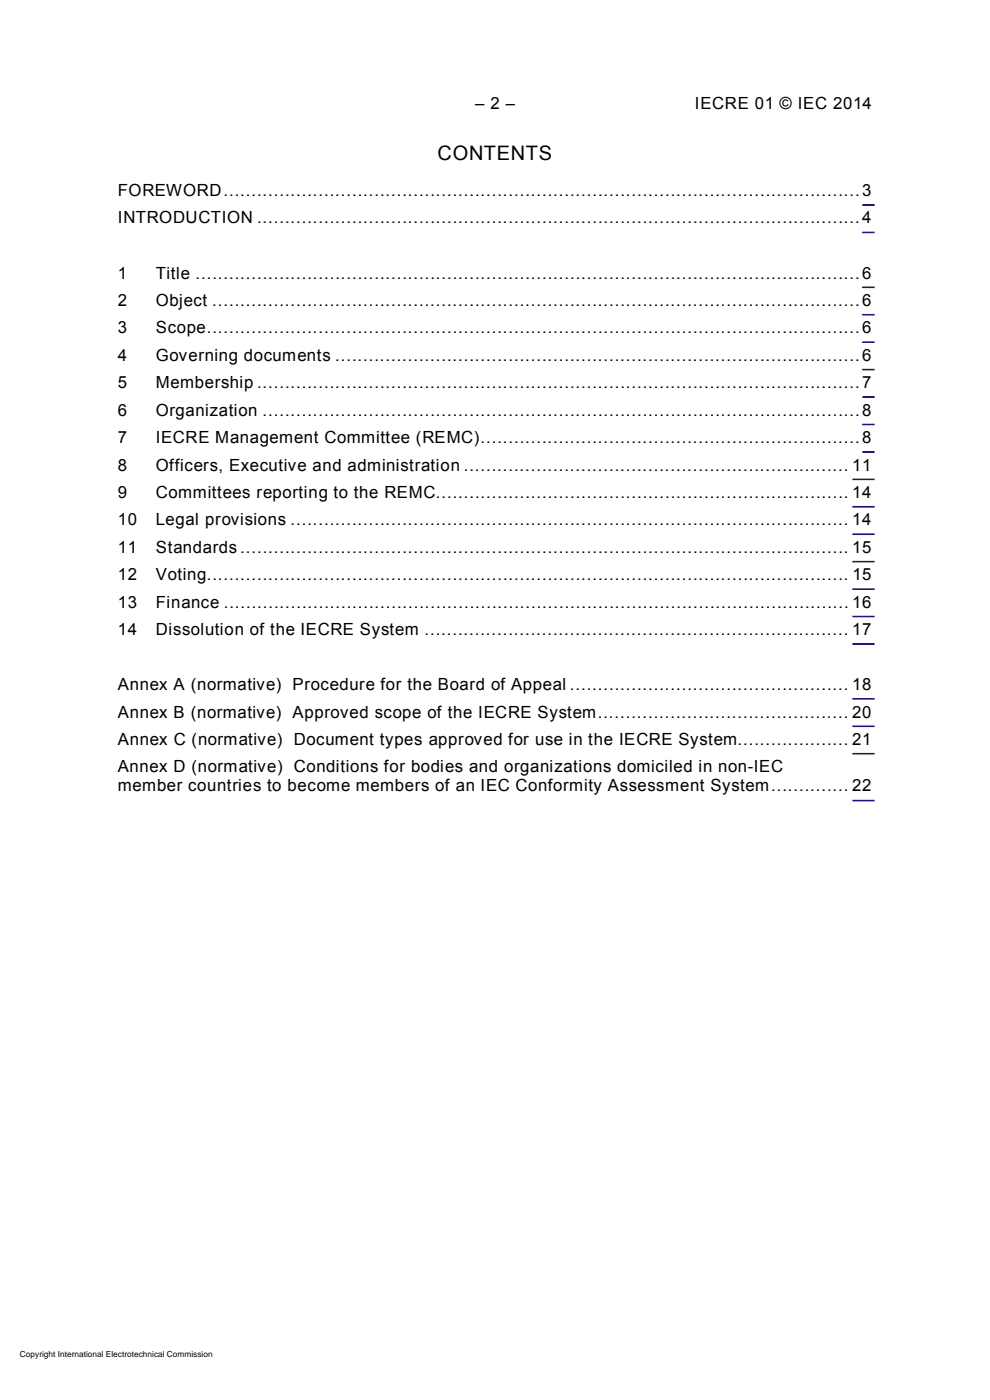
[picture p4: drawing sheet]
<svg xmlns="http://www.w3.org/2000/svg" width="210mm" height="297mm" viewBox="0 0 210 297" stroke-linecap="round" stroke-linejoin="round" font-family="sans-serif">
<defs><g id="words">
<text font-size="4.2" x="92.8" y="33.9">CONTENTS</text>
<g font-size="3.6">
<text x="100.8" y="23.2">– 2 –</text>
<text x="147.4" y="23.2">IECRE 01 © IEC 2014</text>
<text x="25" y="41.7">FOREWORD .................................................................................................................. 3</text>
<text x="25" y="47.4">INTRODUCTION ............................................................................................................ 4</text>
<text x="25" y="59.1">1</text>
<text x="33" y="59.1">Title ....................................................................................................................... 6</text>
<text x="25" y="64.9">2</text>
<text x="33" y="64.9">Object .................................................................................................................... 6</text>
<text x="25" y="70.7">3</text>
<text x="33" y="70.7">Scope ..................................................................................................................... 6</text>
<text x="25" y="76.5">4</text>
<text x="33" y="76.5">Governing documents .............................................................................................. 6</text>
<text x="25" y="82.4">5</text>
<text x="33" y="82.4">Membership ............................................................................................................ 7</text>
<text x="25" y="88.2">6</text>
<text x="33" y="88.2">Organization ........................................................................................................... 8</text>
<text x="25" y="94">7</text>
<text x="33" y="94">IECRE Management Committee (REMC) .................................................................... 8</text>
<text x="25" y="99.8">8</text>
<text x="33" y="99.8">Officers, Executive and administration ..................................................................... 11</text>
<text x="25" y="105.7">9</text>
<text x="33" y="105.7">Committees reporting to the REMC.......................................................................... 14</text>
<text x="25" y="111.4">10</text>
<text x="33" y="111.4">Legal provisions .................................................................................................... 14</text>
<text x="25" y="117.3">11</text>
<text x="33" y="117.3">Standards ............................................................................................................. 15</text>
<text x="25" y="123.1">12</text>
<text x="33" y="123.1">Voting................................................................................................................... 15</text>
<text x="25" y="128.9">13</text>
<text x="33" y="128.9">Finance ................................................................................................................ 16</text>
<text x="25" y="134.7">14</text>
<text x="33" y="134.7">Dissolution of the IECRE System ............................................................................ 17</text>
<text x="25" y="146.4">Annex A (normative) Procedure for the Board of Appeal .................................................. 18</text>
<text x="25" y="152.2">Annex B (normative) Approved scope of the IECRE System ............................................. 20</text>
<text x="25" y="158">Annex C (normative) Document types approved for use in the IECRE System.................... 21</text>
<text x="25" y="163.8">Annex D (normative) Conditions for bodies and organizations domiciled in non-IEC</text>
<text x="25" y="167.9">member countries to become members of an IEC Conformity Assessment System .............. 22</text>
</g>
<text font-size="1.8" x="4.2" y="287.8">Copyright International Electrotechnical Commission</text>
</g></defs>
<g fill="none" stroke="#00f" stroke-width=".35">
<path d="M182.9 43.5h2.6M182.9 49.3h2.6M182.9 60.9h2.6M182.9 66.8h2.6M182.9 72.6h2.6M182.9 78.4h2.6M182.9 84.2h2.6M182.9 90.1h2.6M182.9 95.9h2.6M180.8 101.7h4.7M180.8 107.5h4.7M180.8 113.3h4.7"/>
<path d="M180.8 119.2h4.7M180.8 125h4.7M180.8 130.8h4.7M180.8 136.6h4.7M180.8 148.3h4.7M180.8 154.1h4.7M180.8 159.9h4.7M180.8 169.9h4.7"/>
</g>
<g fill="#fff">
<path d="M3.7 286.1h42.3v2.3h-42.3z"/>
<path d="M104.5 286.1h.8v2.3h-.8z"/>
</g>
<use href="#words"/>
</svg>
